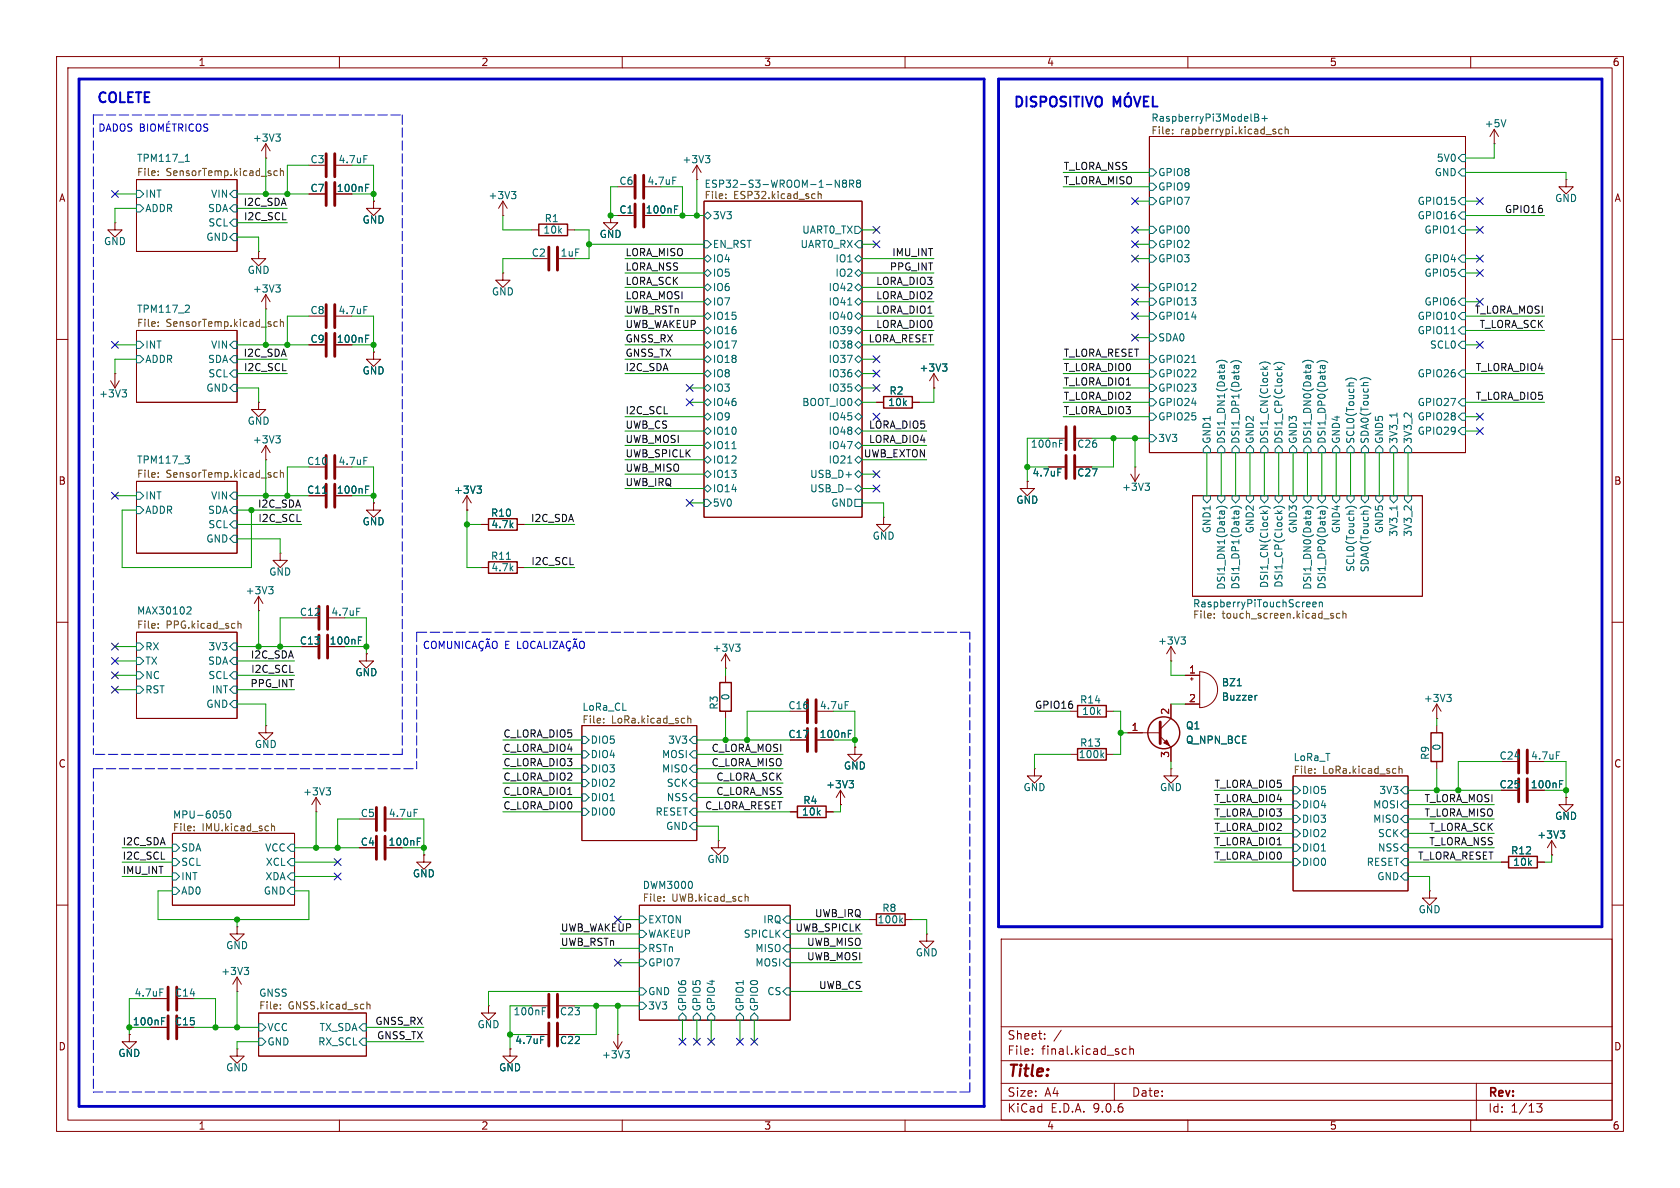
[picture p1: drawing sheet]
<svg xmlns="http://www.w3.org/2000/svg" width="297mm" height="210mm" viewBox="0 0 297 210" stroke-linecap="round" stroke-linejoin="round" font-family="sans-serif">
<defs><g id="words">
<text font-size="2.8" fill="#840000" x="178" y="190.9">Title:</text>
<g font-size="2.4" fill="#0000c2">
<text x="17" y="18.7">COLETE</text>
<text x="179.1" y="19.4">DISPOSITIVO</text>
</g>
<g font-size="2.1" fill="#840000">
<text x="178" y="184">Sheet:</text>
<text x="178" y="186.7">File:</text>
<text x="184.1" y="186.7">final.kicad_sch</text>
<text x="178" y="196.9">KiCad</text>
<text x="178" y="194.1">Size:</text>
<text x="184.7" y="194.1">A4</text>
<text x="185.7" y="196.9">E.D.A.</text>
<text x="193.3" y="196.9">9.0.6</text>
<text x="200" y="194.1">Date:</text>
<text x="263" y="194.3">Rev:</text>
<text x="263" y="196.9">Id:</text>
<text x="267.1" y="196.9">1/13</text>
</g>
<g font-size="1.8" fill="#840000">
<text x="35" y="11.9">1</text>
<text x="85" y="11.9">2</text>
<text x="135" y="11.9">3</text>
<text x="185" y="11.9">4</text>
<text x="235" y="11.9">5</text>
<text x="285" y="11.9">6</text>
<text x="10.3" y="35.9">A</text>
<text x="54.8" y="34.1">C7</text>
<text x="59.4" y="34.1">100nF</text>
<text x="285.3" y="35.9">A</text>
<text x="114.1" y="37.9">100nF</text>
<text x="54.8" y="60.8">C9</text>
<text x="59.4" y="60.8">100nF</text>
<text x="10.3" y="85.9">B</text>
<text x="54.2" y="87.5">C11</text>
<text x="59.4" y="87.5">100nF</text>
<text x="190.3" y="84.4">C27</text>
<text x="285.3" y="85.9">B</text>
<text x="52.9" y="114.1">C13</text>
<text x="58.2" y="114.1">100nF</text>
<text x="139.3" y="130.7">C17</text>
<text x="144.8" y="130.7">100nF</text>
<text x="10.3" y="135.9">C</text>
<text x="285.3" y="135.9">C</text>
<text x="265" y="139.5">C25</text>
<text x="270.5" y="139.5">100nF</text>
<text x="63.7" y="149.7">C4</text>
<text x="68.6" y="149.7">100nF</text>
<text x="10.3" y="185.9">D</text>
<text x="30.8" y="181.5">C15</text>
<text x="98.9" y="184.8">C22</text>
<text x="285.3" y="185.9">D</text>
<text x="35" y="199.9">1</text>
<text x="85" y="199.9">2</text>
<text x="135" y="199.9">3</text>
<text x="185" y="199.9">4</text>
<text x="235" y="199.9">5</text>
<text x="285" y="199.9">6</text>
</g>
<g font-size="1.8" fill="#006464">
<text x="203.5" y="21.6">RaspberryPi3ModelB+</text>
<text x="262.4" y="22.7">+5V</text>
<text x="24.1" y="28.7">TPM117_1</text>
<text x="44.6" y="25.2">+3V3</text>
<text x="54.8" y="29.1">C3</text>
<text x="59.8" y="29.1">4.7uF</text>
<text x="120.5" y="29.1">+3V3</text>
<text x="253.9" y="28.8">5V0</text>
<text x="25.6" y="35.2">INT</text>
<text x="37.2" y="35.2">VIN</text>
<text x="86.3" y="35.4">+3V3</text>
<text x="109.4" y="32.9">C6</text>
<text x="114.4" y="32.9">4.7uF</text>
<text x="124.5" y="33.3">ESP32-S3-WROOM-1-N8R8</text>
<text x="204.7" y="31.3">GPIO8</text>
<text x="204.7" y="33.9">GPIO9</text>
<text x="253.5" y="31.3">GND</text>
<text x="274.8" y="35.9">GND</text>
<text x="25.6" y="37.7">ADDR</text>
<text x="36.7" y="37.7">SDA</text>
<text x="36.7" y="40.2">SCL</text>
<text x="64" y="39.7">GND</text>
<text x="96" y="41.5">10k</text>
<text x="96.2" y="39.5">R1</text>
<text x="109.4" y="37.9">C1</text>
<text x="125.9" y="39">3V3</text>
<text x="141.7" y="41.5">UART0_TX</text>
<text x="204.7" y="36.4">GPIO7</text>
<text x="204.7" y="41.5">GPIO0</text>
<text x="250.5" y="36.4">GPIO15</text>
<text x="250.5" y="39">GPIO16</text>
<text x="251.7" y="41.5">GPIO1</text>
<text x="18.3" y="43.5">GND</text>
<text x="36.4" y="42.8">GND</text>
<text x="93.9" y="45.6">C2</text>
<text x="99" y="45.6">1uF</text>
<text x="105.9" y="42.3">GND</text>
<text x="125.9" y="44">EN_RST</text>
<text x="125.9" y="46.6">IO4</text>
<text x="141.4" y="44">UART0_RX</text>
<text x="147.6" y="46.6">IO1</text>
<text x="204.7" y="44">GPIO2</text>
<text x="204.7" y="46.6">GPIO3</text>
<text x="251.7" y="46.6">GPIO4</text>
<text x="43.7" y="48.6">GND</text>
<text x="44.6" y="51.9">+3V3</text>
<text x="86.9" y="52.4">GND</text>
<text x="125.9" y="49.1">IO5</text>
<text x="125.9" y="51.7">IO6</text>
<text x="146.4" y="51.7">IO42</text>
<text x="147.6" y="49.1">IO2</text>
<text x="204.7" y="51.7">GPIO12</text>
<text x="251.7" y="49.1">GPIO5</text>
<text x="24.1" y="55.4">TPM117_2</text>
<text x="54.8" y="55.7">C8</text>
<text x="59.8" y="55.7">4.7uF</text>
<text x="125.9" y="59.3">IO16</text>
<text x="125.9" y="54.2">IO7</text>
<text x="125.9" y="56.7">IO15</text>
<text x="146.4" y="54.2">IO41</text>
<text x="146.4" y="59.3">IO39</text>
<text x="146.4" y="56.7">IO40</text>
<text x="204.7" y="56.7">GPIO14</text>
<text x="204.7" y="54.2">GPIO13</text>
<text x="250.5" y="56.7">GPIO10</text>
<text x="250.5" y="59.3">GPIO11</text>
<text x="251.7" y="54.2">GPIO6</text>
<text x="25.6" y="61.8">INT</text>
<text x="25.6" y="64.4">ADDR</text>
<text x="36.7" y="64.4">SDA</text>
<text x="37.2" y="61.8">VIN</text>
<text x="125.9" y="64.4">IO18</text>
<text x="125.9" y="61.8">IO17</text>
<text x="146.4" y="64.4">IO37</text>
<text x="146.4" y="61.8">IO38</text>
<text x="162.5" y="65.9">+3V3</text>
<text x="204.7" y="64.4">GPIO21</text>
<text x="204.7" y="60.6">SDA0</text>
<text x="252.7" y="61.8">SCL0</text>
<text x="17.4" y="70.5">+3V3</text>
<text x="36.4" y="69.4">GND</text>
<text x="36.7" y="66.9">SCL</text>
<text x="64" y="66.4">GND</text>
<text x="125.9" y="69.4">IO3</text>
<text x="125.9" y="66.9">IO8</text>
<text x="125.9" y="72">IO46</text>
<text x="141.7" y="72">BOOT_IO0</text>
<text x="146.4" y="69.4">IO35</text>
<text x="146.4" y="66.9">IO36</text>
<text x="156.9" y="72">10k</text>
<text x="157.2" y="70">R2</text>
<text x="204.7" y="66.9">GPIO22</text>
<text x="204.7" y="69.4">GPIO23</text>
<text x="204.7" y="72">GPIO24</text>
<text x="250.5" y="66.9">GPIO26</text>
<text x="250.5" y="72">GPIO27</text>
<text x="43.7" y="75.3">GND</text>
<text x="125.9" y="74.5">IO9</text>
<text x="125.9" y="77.1">IO10</text>
<text x="146.4" y="74.5">IO45</text>
<text x="146.4" y="77.1">IO48</text>
<text x="204.7" y="74.5">GPIO25</text>
<text x="250.5" y="77.1">GPIO29</text>
<text x="250.5" y="74.5">GPIO28</text>
<text x="24.1" y="82">TPM117_3</text>
<text x="44.6" y="78.6">+3V3</text>
<text x="54.2" y="82.4">C10</text>
<text x="59.8" y="82.4">4.7uF</text>
<text x="125.9" y="82.1">IO12</text>
<text x="125.9" y="79.6">IO11</text>
<text x="146.4" y="82.1">IO21</text>
<text x="146.4" y="79.6">IO47</text>
<text x="182.1" y="79.3">100nF</text>
<text x="190.3" y="79.3">C26</text>
<text x="204.7" y="78.3">3V3</text>
<text x="214.2" y="78.5" transform="rotate(-90 214.2 78.5)">GND1</text>
<text x="216.8" y="78.5" transform="rotate(-90 216.8 78.5)">DSI1_DN1(Data)</text>
<text x="219.3" y="78.5" transform="rotate(-90 219.3 78.5)">DSI1_DP1(Data)</text>
<text x="221.8" y="78.5" transform="rotate(-90 221.8 78.5)">GND2</text>
<text x="224.4" y="78.5" transform="rotate(-90 224.4 78.5)">DSI1_CN(Clock)</text>
<text x="226.9" y="78.5" transform="rotate(-90 226.9 78.5)">DSI1_CP(Clock)</text>
<text x="229.5" y="78.5" transform="rotate(-90 229.5 78.5)">GND3</text>
<text x="232" y="78.5" transform="rotate(-90 232 78.5)">DSI1_DN0(Data)</text>
<text x="234.5" y="78.5" transform="rotate(-90 234.5 78.5)">DSI1_DP0(Data)</text>
<text x="237.1" y="78.5" transform="rotate(-90 237.1 78.5)">GND4</text>
<text x="239.6" y="78.5" transform="rotate(-90 239.6 78.5)">SCL0(Touch)</text>
<text x="242.2" y="78.5" transform="rotate(-90 242.2 78.5)">SDA0(Touch)</text>
<text x="244.7" y="78.5" transform="rotate(-90 244.7 78.5)">GND5</text>
<text x="247.2" y="78.5" transform="rotate(-90 247.2 78.5)">3V3_1</text>
<text x="249.8" y="78.5" transform="rotate(-90 249.8 78.5)">3V3_2</text>
<text x="25.6" y="88.5">INT</text>
<text x="37.2" y="88.5">VIN</text>
<text x="80.2" y="87.5">+3V3</text>
<text x="125.9" y="84.7">IO13</text>
<text x="125.9" y="87.2">IO14</text>
<text x="125.9" y="89.8">5V0</text>
<text x="143.1" y="87.2">USB_D-</text>
<text x="143.1" y="84.7">USB_D+</text>
<text x="146.9" y="89.8">GND</text>
<text x="179.6" y="89.3">GND</text>
<text x="182.4" y="84.4">4.7uF</text>
<text x="198.3" y="87">+3V3</text>
<text x="25.6" y="91">ADDR</text>
<text x="36.7" y="91">SDA</text>
<text x="36.7" y="93.6">SCL</text>
<text x="64" y="93.1">GND</text>
<text x="86.7" y="91.5">R10</text>
<text x="86.8" y="93.6">4.7k</text>
<text x="154.2" y="95.6">GND</text>
<text x="214.2" y="94.4" transform="rotate(-90 214.2 94.4)">GND1</text>
<text x="221.8" y="94.4" transform="rotate(-90 221.8 94.4)">GND2</text>
<text x="229.5" y="94.4" transform="rotate(-90 229.5 94.4)">GND3</text>
<text x="237.1" y="94.4" transform="rotate(-90 237.1 94.4)">GND4</text>
<text x="244.7" y="94.4" transform="rotate(-90 244.7 94.4)">GND5</text>
<text x="247.2" y="95" transform="rotate(-90 247.2 95)">3V3_1</text>
<text x="249.8" y="95" transform="rotate(-90 249.8 95)">3V3_2</text>
<text x="36.4" y="96.1">GND</text>
<text x="47.5" y="102">GND</text>
<text x="86.7" y="99.2">R11</text>
<text x="86.8" y="101.2">4.7k</text>
<text x="239.6" y="101.2" transform="rotate(-90 239.6 101.2)">SCL0(Touch)</text>
<text x="242.2" y="101.3" transform="rotate(-90 242.2 101.3)">SDA0(Touch)</text>
<text x="43.3" y="105.3">+3V3</text>
<text x="210.8" y="107.4">RaspberryPiTouchScreen</text>
<text x="216.8" y="104.4" transform="rotate(-90 216.8 104.4)">DSI1_DN1(Data)</text>
<text x="219.3" y="104.3" transform="rotate(-90 219.3 104.3)">DSI1_DP1(Data)</text>
<text x="224.4" y="104" transform="rotate(-90 224.4 104)">DSI1_CN(Clock)</text>
<text x="226.9" y="104" transform="rotate(-90 226.9 104)">DSI1_CP(Clock)</text>
<text x="232" y="104.4" transform="rotate(-90 232 104.4)">DSI1_DN0(Data)</text>
<text x="234.5" y="104.3" transform="rotate(-90 234.5 104.3)">DSI1_DP0(Data)</text>
<text x="24.1" y="108.7">MAX30102</text>
<text x="52.9" y="109.1">C12</text>
<text x="58.5" y="109.1">4.7uF</text>
<text x="25.6" y="115.2">RX</text>
<text x="25.6" y="117.7">TX</text>
<text x="36.7" y="117.7">SDA</text>
<text x="36.7" y="115.2">3V3</text>
<text x="62.7" y="119.7">GND</text>
<text x="125.9" y="115.4">+3V3</text>
<text x="204.6" y="114.1">+3V3</text>
<text x="25.6" y="120.2">NC</text>
<text x="25.6" y="122.8">RST</text>
<text x="36.4" y="125.3">GND</text>
<text x="36.7" y="120.2">SCL</text>
<text x="37.3" y="122.8">INT</text>
<text x="102.9" y="125.7">LoRa_CL</text>
<text x="127.1" y="125.5" transform="rotate(-90 127.1 125.5)">R3</text>
<text x="129.1" y="123.9" transform="rotate(-90 129.1 123.9)">0</text>
<text x="139.3" y="125.6">C16</text>
<text x="144.8" y="125.6">4.7uF</text>
<text x="190.8" y="124.6">R14</text>
<text x="215.9" y="121.5">BZ1</text>
<text x="215.9" y="124.1">Buzzer</text>
<text x="251.6" y="124.3">+3V3</text>
<text x="104.3" y="131.7">DIO5</text>
<text x="118" y="131.7">3V3</text>
<text x="191.2" y="126.6">10k</text>
<text x="209.6" y="131.7">Q_NPN_BCE</text>
<text x="209.6" y="129.1">Q1</text>
<text x="45" y="132.4">GND</text>
<text x="104.3" y="136.8">DIO3</text>
<text x="104.3" y="134.2">DIO4</text>
<text x="116.9" y="134.2">MOSI</text>
<text x="116.9" y="136.8">MISO</text>
<text x="149.1" y="136.2">GND</text>
<text x="190.6" y="134.2">100k</text>
<text x="190.8" y="132.2">R13</text>
<text x="228.6" y="134.6">LoRa_T</text>
<text x="252.8" y="134.4" transform="rotate(-90 252.8 134.4)">R9</text>
<text x="254.9" y="132.8" transform="rotate(-90 254.9 132.8)">0</text>
<text x="265" y="134.5">C24</text>
<text x="270.6" y="134.5">4.7uF</text>
<text x="53.5" y="140.8">+3V3</text>
<text x="104.3" y="139.3">DIO2</text>
<text x="104.3" y="141.8">DIO1</text>
<text x="117.8" y="139.3">SCK</text>
<text x="117.8" y="141.8">NSS</text>
<text x="141.9" y="142.3">R4</text>
<text x="145.9" y="139.5">+3V3</text>
<text x="180.8" y="140.1">GND</text>
<text x="205" y="140.1">GND</text>
<text x="230.1" y="140.6">DIO5</text>
<text x="230.1" y="143.1">DIO4</text>
<text x="242.7" y="143.1">MOSI</text>
<text x="243.7" y="140.6">3V3</text>
<text x="30.5" y="144.8">MPU-6050</text>
<text x="63.7" y="144.6">C5</text>
<text x="68.6" y="144.6">4.7uF</text>
<text x="104.3" y="144.4">DIO0</text>
<text x="115.8" y="144.4">RESET</text>
<text x="117.7" y="146.9">GND</text>
<text x="141.7" y="144.4">10k</text>
<text x="230.1" y="148.2">DIO2</text>
<text x="230.1" y="145.6">DIO3</text>
<text x="242.7" y="145.6">MISO</text>
<text x="243.5" y="148.2">SCK</text>
<text x="271.7" y="148.4">+3V3</text>
<text x="274.8" y="145.1">GND</text>
<text x="31.9" y="153.3">SCL</text>
<text x="31.9" y="150.7">SDA</text>
<text x="31.9" y="155.8">INT</text>
<text x="46.8" y="150.7">VCC</text>
<text x="46.8" y="155.8">XDA</text>
<text x="46.9" y="153.3">XCL</text>
<text x="72.9" y="155.3">GND</text>
<text x="125" y="152.8">GND</text>
<text x="230.1" y="153.3">DIO0</text>
<text x="230.1" y="150.7">DIO1</text>
<text x="241.5" y="153.3">RESET</text>
<text x="243.4" y="155.8">GND</text>
<text x="243.5" y="150.7">NSS</text>
<text x="267" y="151.2">R12</text>
<text x="267.4" y="153.3">10k</text>
<text x="31.9" y="158.3">AD0</text>
<text x="46.5" y="158.3">GND</text>
<text x="113.5" y="157.2">DWM3000</text>
<text x="155.9" y="161.4">R8</text>
<text x="250.7" y="161.6">GND</text>
<text x="39.9" y="168">GND</text>
<text x="114.5" y="166">WAKEUP</text>
<text x="114.5" y="163.4">EXTON</text>
<text x="131.4" y="166">SPICLK</text>
<text x="134.8" y="163.4">IRQ</text>
<text x="155.1" y="163.4">100k</text>
<text x="39" y="172.6">+3V3</text>
<text x="114.5" y="168.5">RSTn</text>
<text x="114.5" y="171">GPIO7</text>
<text x="133.4" y="171">MOSI</text>
<text x="133.4" y="168.5">MISO</text>
<text x="161.8" y="169.3">GND</text>
<text x="23.7" y="176.4">4.7uF</text>
<text x="30.8" y="176.4">C14</text>
<text x="45.7" y="176.3">GNSS</text>
<text x="90.7" y="179.7">100nF</text>
<text x="98.9" y="179.7">C23</text>
<text x="114.5" y="178.7">3V3</text>
<text x="114.5" y="176.1">GND</text>
<text x="121.5" y="178.9" transform="rotate(-90 121.5 178.9)">GPIO6</text>
<text x="124.1" y="178.9" transform="rotate(-90 124.1 178.9)">GPIO5</text>
<text x="126.6" y="178.9" transform="rotate(-90 126.6 178.9)">GPIO4</text>
<text x="131.7" y="178.9" transform="rotate(-90 131.7 178.9)">GPIO1</text>
<text x="134.2" y="178.9" transform="rotate(-90 134.2 178.9)">GPIO0</text>
<text x="135.6" y="176.1">CS</text>
<text x="23.4" y="181.5">100nF</text>
<text x="47.2" y="185">GND</text>
<text x="47.2" y="182.5">VCC</text>
<text x="56.2" y="185">RX_SCL</text>
<text x="56.4" y="182.5">TX_SDA</text>
<text x="84.3" y="182">GND</text>
<text x="91" y="184.8">4.7uF</text>
<text x="20.8" y="187">GND</text>
<text x="39.9" y="189.6">GND</text>
<text x="88.1" y="189.6">GND</text>
<text x="106.3" y="187.3">+3V3</text>
</g>
<g font-size="1.8" fill="#725600">
<text x="203.5" y="24.1">File:</text>
<text x="208.7" y="24.1">rapberrypi.kicad_sch</text>
<text x="24.1" y="31.4">File:</text>
<text x="29.4" y="31.4">SensorTemp.kicad_sch</text>
<text x="124.5" y="35.5">File:</text>
<text x="129.7" y="35.5">ESP32.kicad_sch</text>
<text x="24.1" y="58.1">File:</text>
<text x="29.4" y="58.1">SensorTemp.kicad_sch</text>
<text x="24.1" y="84.8">File:</text>
<text x="29.4" y="84.8">SensorTemp.kicad_sch</text>
<text x="24.1" y="111.5">File:</text>
<text x="29.4" y="111.5">PPG.kicad_sch</text>
<text x="210.8" y="109.7">File:</text>
<text x="216" y="109.7">touch_screen.kicad_sch</text>
<text x="102.9" y="128.2">File:</text>
<text x="108.1" y="128.2">LoRa.kicad_sch</text>
<text x="228.6" y="137.1">File:</text>
<text x="233.8" y="137.1">LoRa.kicad_sch</text>
<text x="30.5" y="147.3">File:</text>
<text x="35.7" y="147.3">IMU.kicad_sch</text>
<text x="113.5" y="159.7">File:</text>
<text x="118.8" y="159.7">UWB.kicad_sch</text>
<text x="45.7" y="178.8">File:</text>
<text x="50.9" y="178.8">GNSS.kicad_sch</text>
</g>
<g font-size="1.8" fill="#0f0f0f">
<text x="188" y="32.7">T_LORA_MISO</text>
<text x="188" y="30.1">T_LORA_NSS</text>
<text x="43" y="36.5">I2C_SDA</text>
<text x="43" y="39">I2C_SCL</text>
<text x="265.9" y="37.8">GPIO16</text>
<text x="110.5" y="45.4">LORA_MISO</text>
<text x="110.5" y="47.9">LORA_NSS</text>
<text x="157.2" y="47.9">PPG_INT</text>
<text x="157.6" y="45.4">IMU_INT</text>
<text x="110.5" y="53">LORA_MOSI</text>
<text x="110.5" y="50.5">LORA_SCK</text>
<text x="154.8" y="50.5">LORA_DIO3</text>
<text x="154.8" y="53">LORA_DIO2</text>
<text x="110.5" y="58.1">UWB_WAKEUP</text>
<text x="110.5" y="55.5">UWB_RSTn</text>
<text x="154.8" y="55.5">LORA_DIO1</text>
<text x="154.8" y="58.1">LORA_DIO0</text>
<text x="260.6" y="55.5">T_LORA_MOSI</text>
<text x="261.5" y="58.1">T_LORA_SCK</text>
<text x="43" y="63.2">I2C_SDA</text>
<text x="43" y="65.7">I2C_SCL</text>
<text x="110.5" y="63.2">GNSS_TX</text>
<text x="110.5" y="60.6">GNSS_RX</text>
<text x="110.5" y="65.7">I2C_SDA</text>
<text x="153.5" y="60.6">LORA_RESET</text>
<text x="188" y="63.2">T_LORA_RESET</text>
<text x="188" y="65.7">T_LORA_DIO0</text>
<text x="260.8" y="65.7">T_LORA_DIO4</text>
<text x="188" y="68.2">T_LORA_DIO1</text>
<text x="188" y="70.8">T_LORA_DIO2</text>
<text x="260.8" y="70.8">T_LORA_DIO5</text>
<text x="110.5" y="73.3">I2C_SCL</text>
<text x="110.5" y="75.9">UWB_CS</text>
<text x="153.5" y="75.9">LORA_DIO5</text>
<text x="188" y="73.3">T_LORA_DIO3</text>
<text x="110.5" y="80.9">UWB_SPICLK</text>
<text x="110.5" y="78.4">UWB_MOSI</text>
<text x="110.5" y="83.5">UWB_MISO</text>
<text x="152.6" y="80.9">UWB_EXTON</text>
<text x="153.5" y="78.4">LORA_DIO4</text>
<text x="45.5" y="89.8">I2C_SDA</text>
<text x="110.5" y="86">UWB_IRQ</text>
<text x="45.6" y="92.4">I2C_SCL</text>
<text x="93.8" y="92.4">I2C_SDA</text>
<text x="93.8" y="100">I2C_SCL</text>
<text x="44.2" y="116.5">I2C_SDA</text>
<text x="44.3" y="119">I2C_SCL</text>
<text x="44.2" y="121.6">PPG_INT</text>
<text x="182.9" y="125.4">GPIO16</text>
<text x="88.9" y="130.5">C_LORA_DIO5</text>
<text x="88.9" y="133">C_LORA_DIO4</text>
<text x="88.9" y="135.5">C_LORA_DIO3</text>
<text x="125.7" y="133">C_LORA_MOSI</text>
<text x="125.7" y="135.5">C_LORA_MISO</text>
<text x="88.9" y="140.6">C_LORA_DIO1</text>
<text x="88.9" y="138.1">C_LORA_DIO2</text>
<text x="88.9" y="143.2">C_LORA_DIO0</text>
<text x="124.6" y="143.2">C_LORA_RESET</text>
<text x="126.6" y="140.6">C_LORA_NSS</text>
<text x="126.6" y="138.1">C_LORA_SCK</text>
<text x="214.6" y="141.9">T_LORA_DIO4</text>
<text x="214.6" y="139.4">T_LORA_DIO5</text>
<text x="251.7" y="141.9">T_LORA_MOSI</text>
<text x="21.6" y="149.5">I2C_SDA</text>
<text x="214.6" y="149.5">T_LORA_DIO1</text>
<text x="214.6" y="147">T_LORA_DIO2</text>
<text x="214.6" y="144.4">T_LORA_DIO3</text>
<text x="251.7" y="144.4">T_LORA_MISO</text>
<text x="252.6" y="147">T_LORA_SCK</text>
<text x="252.6" y="149.5">T_LORA_NSS</text>
<text x="21.6" y="152.1">I2C_SCL</text>
<text x="21.6" y="154.6">IMU_INT</text>
<text x="214.6" y="152.1">T_LORA_DIO0</text>
<text x="250.6" y="152.1">T_LORA_RESET</text>
<text x="99.1" y="167.3">UWB_RSTn</text>
<text x="99.1" y="164.8">UWB_WAKEUP</text>
<text x="140.5" y="164.8">UWB_SPICLK</text>
<text x="142.6" y="167.3">UWB_MISO</text>
<text x="144" y="162.2">UWB_IRQ</text>
<text x="142.6" y="169.8">UWB_MOSI</text>
<text x="144.7" y="174.9">UWB_CS</text>
<text x="66.3" y="181.3">GNSS_RX</text>
<text x="66.6" y="183.8">GNSS_TX</text>
</g>
<g font-size="1.8" fill="#a90000">
<text x="210.1" y="119.1">1</text>
<text x="210.1" y="124.2">2</text>
<text x="200" y="129.3">1</text>
<text x="206.8" y="126.4" transform="rotate(-90 206.8 126.4)">2</text>
<text x="206.8" y="134.1" transform="rotate(-90 206.8 134.1)">3</text>
</g>
</g></defs>
<g fill="none" stroke="#840000" stroke-width=".18">
<path d="M10 10h277v190h-277zM12 12h273v186h-273zM60 10v2M110 10v2M160 10v2M210 10v2M260 10v2M20.3 39.4v1.2h1.3l-1.3 1.3-1.3-1.3h1.3M20.3 39.4h.1M24.1 31.8h17.8v12.7h-17.8zM47 27.9h.1M47 25.4v2.5"/>
<path d="M47 25.4l-.8 1.3M47 25.4l.8 1.3M66 35.6v1.2h1.3l-1.3 1.3-1.2-1.3h1.2M66 35.6h.1M88.9 38.1h.1M88.9 35.6l-.8 1.2M88.9 35.6l.8 1.2M88.9 35.6v2.5M107.9 38.1v1.3h1.3l-1.3 1.2-1.2-1.2h1.2M107.9 38.1h.1M109.2 38.1h2.8M123.2 31.8h.1"/>
<path d="M123.2 29.2l-.8 1.3M123.2 29.2l.8 1.3M123.2 29.2v2.6M124.5 35.6h27.9v55.8h-27.9zM203.2 24.1h55.9v55.9h-55.9zM264.2 25.4h.1M264.2 22.9l-.8 1.2M264.2 22.9l.7 1.2M264.2 22.9v2.5M276.9 31.8v1.2h1.2l-1.2 1.3-1.3-1.3h1.3M276.9 31.8h.1M24.1 58.4h17.8v12.7h-17.8z"/>
<path d="M45.7 44.5v1.2h1.3l-1.3 1.3-1.3-1.3h1.3M45.7 44.5h.1M47 54.6h.1M47 52.1v2.5M47 52.1l-.8 1.2M47 52.1l.8 1.2M88.9 48.3v1.2h1.3l-1.3 1.3-1.3-1.3h1.3M88.9 48.3h.1M94 45.7h2.8M94 40.6h1.2M100.3 40.6h1.3M10 60h2"/>
<path d="M19.6 67.3l.7 1.3M20.3 66h.1M20.3 66v2.6M21.1 67.3l-.8 1.3M45.7 71.1v1.3h1.3l-1.3 1.3-1.3-1.3h1.3M45.7 71.1h.1M47 78.7l-.8 1.3M47 78.7l.8 1.3M47 78.7v2.6M66 62.2v1.3h1.3l-1.3 1.3-1.2-1.3h1.2M66 62.2h.1M154.9 71.1h1.3"/>
<path d="M161.3 71.1h1.3M165.1 68.6h.1M165.1 66l-.8 1.3M165.1 66l.8 1.3M165.1 66v2.6M185.4 77.5h2.8M285 60h2M24.1 85.1h17.8v12.7h-17.8zM47 81.3h.1M49.5 97.8v1.3h1.3l-1.3 1.2-1.2-1.2h1.2M49.5 97.8h.1M66 88.9v1.3h1.3l-1.3 1.2-1.2-1.2h1.2"/>
<path d="M66 88.9h.1M82.5 90.2h.1M82.5 87.6l-.7 1.3M82.5 87.6l.8 1.3M82.5 87.6v2.6M85.1 92.7h1.3M91.4 92.7h1.3M156.2 91.4v1.3h1.3l-1.3 1.3-1.3-1.3h1.3M156.2 91.4h.1M181.6 85.1v1.3h-1.3l1.3 1.2 1.3-1.2h-1.3M181.6 85.1h.1M185.4 82.6h2.8"/>
<path d="M199.9 83.8l.8 1.3M200.7 82.6h.1M200.7 82.6v2.5M201.4 83.8l-.7 1.3M210.8 87.6h40.7v17.8h-40.7zM10 110h2M24.1 111.8h17.8v15.2h-17.8zM45.7 108h.1M45.7 105.4l-.7 1.3M45.7 105.4l.8 1.3M45.7 105.4v2.6M64.8 115.6v1.2h1.2l-1.2 1.3-1.3-1.3h1.3"/>
<path d="M64.8 115.6h.1M85.1 100.3h1.3M91.4 100.3h1.3M128.3 118.1h.1M128.3 115.6v2.5M128.3 119.4v1.3M128.3 115.6l-.8 1.2M128.3 115.6l.7 1.2M207 116.8h.1M207 114.3v2.5M207 114.3l-.8 1.3M207 114.3l.8 1.3"/>
<path d="M209.5 119.4h2.6M210.7 119.8v.5M212.1 118.7a3.2 3.2 0 0 1 3.2 3.2 3.2 3.2 0 0 1-3.2 3.2zM285 110h2M47 128.3v1.2h1.3l-1.3 1.3-1.3-1.3h1.3M47 128.3h.1M102.9 128.3h20.3v20.3h-20.3zM128.3 125.7v1.3M148.6 139.7l-.8 1.3M148.6 139.7l.8 1.3M148.6 139.7v2.5M151.1 132.1v1.3h1.3l-1.3 1.2-1.2-1.2h1.2"/>
<path d="M151.1 132.1h.1M182.9 135.9v1.3h1.2l-1.2 1.2-1.3-1.2h1.3M182.9 135.9h.1M189.2 133.4h1.3M189.2 125.7h1.3M195.6 133.4h1.2M195.6 125.7h1.2M199.4 129.5h5.7M205.1 130.2l1.9 1.9v2.5M207 135.9v1.3h1.3l-1.3 1.2-1.3-1.2h1.3M207 135.9h.1M207 124.5v2.5l-1.9 1.9"/>
<path d="M209.5 124.5h2.6M210.4 120h.5M228.6 137.2h20.3v20.3h-20.3zM254 127h.1M254 124.5v2.5M254 128.3v1.2M254 134.6v1.3M254 124.5l-.8 1.2M254 124.5l.8 1.2M30.5 147.3h21.6v12.7h-21.6zM55.9 143.5h.1M55.9 141l-.8 1.2"/>
<path d="M55.9 141l.7 1.2M55.9 141v2.5M74.9 151.1v1.3h1.3l-1.3 1.3-1.2-1.3h1.2M74.9 151.1h.1M127 148.6v1.3h1.3l-1.3 1.2-1.3-1.2h1.3M127 148.6h.1M139.7 143.5h1.3M146 143.5h1.3M148.6 142.2h.1M252.7 157.5v1.3h1.3l-1.3 1.2-1.2-1.2h1.2M252.7 157.5h.1M265.4 152.4h1.3"/>
<path d="M271.8 152.4h1.2M274.3 151.1h.1M274.3 148.6l-.7 1.3M274.3 148.6l.8 1.3M274.3 148.6v2.5M276.9 141v1.2h1.2l-1.2 1.3-1.3-1.3h1.3M276.9 141h.1M10 160h2M26.7 176.5h2.8M41.9 175.3h.1M41.9 163.8v1.3h1.3l-1.3 1.3-1.3-1.3h1.3M41.9 163.8h.1"/>
<path d="M41.9 172.7l.8 1.3M41.9 172.7l-.8 1.3M41.9 172.7v2.6M45.7 179.1h19.1v7.6h-19.1zM86.4 177.8v1.3h-1.3l1.3 1.2 1.2-1.2h-1.2M86.4 177.8h.1M94 177.8h2.8M113 160h26.7v20.3h-26.7zM153.7 162.6h1.2M160 162.6h1.3M163.8 165.1v1.3h1.3l-1.3 1.2-1.2-1.2h1.2M163.8 165.1h.1"/>
<path d="M177 166h108v32h-108zM285 160h2M22.9 182.9v1.3h-1.3l1.3 1.2 1.2-1.2h-1.2M22.9 182.9h.1M26.7 181.6h2.8M41.9 185.4v1.3h-1.3l1.3 1.3 1.3-1.3h-1.3M41.9 185.4h.1M60 198v2M90.2 185.4v1.3h-1.3l1.3 1.3 1.2-1.3h-1.2M90.2 185.4h.1M94 182.9h2.8M108.5 184.2l.7 1.2"/>
<path d="M109.2 182.9h.1M109.2 182.9v2.5M110 184.2l-.8 1.2M110 198v2M160 198v2M177 194.5h108M177 191.5h108M177 187.5h108M177 181.5h108M182.5 186.3v.1M182.5 185.5v.1M184.7 183.6v.1"/>
<path d="M184.7 182.8v.1M187.6 182.1l-1.3 2M197 191.5v3M199.1 185.5l-.4-.1-.3 .3v.4l.1 .2h.6M199.7 185.5l.3-.1 .3 .1 .1 .9M199.7 184.9v1.5M210 198v2M260 198v2M261 191.5v6.5M271.7 195.1h.9l-.5 .6 .4 .1v.7l-.2 .1-.6-.1"/>
</g>
<g fill="none" stroke="#006464" stroke-width=".18">
<path d="M24.1 33.7h.7l.6 .6-.6 .6h-.7zM24.1 36.2h.7l.6 .6-.6 .7h-.7zM32.8 28.5h.7M33 27.5l.1-.2v1.2M41.3 36.2h.6v1.3h-.6l-.7-.7zM41.3 38.7h.6v1.3h-.6l-.7-.6zM41.3 33.7h.6v1.2h-.6l-.7-.6zM48.8 23.7h.7l-.4 .5M49.3 24.2l.2 .2v.3l-.2 .3M64.3 27.5h.6M64.6 33.2h.5M64.6 32.6h.6"/>
<path d="M90.4 33.9h.8l-.4 .4M91 34.3l.2 .3v.3l-.2 .2M118.9 31.3h.6M119.2 37h.5M119.2 36.4h.6M124.5 38.1l.6-.6 .6 .6-.6 .6zM124.7 27.5h.8l-.4 .5M125.2 28l.3 .2v.3l-.3 .3M147.7 31.8l.7 1.3v-1.3M149.2 32.4l-.3-.3 .3-.3h.2l.3 .3-.3 .3M149.2 32.4l-.3 .2 .1 .4 .2 .1h.3l.2-.2v-.3l-.3-.2M149.2 32.4h.2"/>
<path d="M150.2 32.5l.6-.1 .1-.1v-.3l-.7-.2v1.3M150.5 32.5l.4 .6M151.7 32.4l-.3 .2 .1 .4 .2 .1h.3l.1-.2v-.3l-.2-.2M151.7 32.4l-.3-.3 .3-.3h.2l.2 .3-.2 .3M151.7 32.4h.2M203.2 29.8h.6l.7 .7-.7 .6h-.6zM203.2 32.4h.6l.7 .6-.7 .7h-.6zM203.2 34.9h.6l.7 .7-.7 .6h-.6zM221.8 20.2h.4l.3 .2-.3 .4 .3 .1v.3l-.2 .2h-.5zM221.8 20.8h.4M223.1 20.9h1M223.6 20.5v.9"/>
<path d="M257.8 30.5l.6-.7h.7v1.3h-.7zM257.8 35.6l.6-.7h.7v1.3h-.7zM258.4 27.3h.7v1.3h-.7l-.6-.7zM258.4 37.5h.7v1.2h-.7l-.6-.6zM266.2 21.2l-.4 1.2M33.2 53.9l.3 .3-.1 .3-.7 .7h.8M41.3 41.3h.6v1.2h-.6l-.7-.6zM48.8 50.4h.7l-.4 .4M49.3 50.8l.2 .3v.3l-.2 .2M64.3 54.2h.6M64.6 59.9h.5M64.6 59.3h.6"/>
<path d="M124.5 48.3l.6-.7 .6 .7-.6 .6zM124.5 42.5h.6l.6 .7-.6 .6h-.6zM124.5 45.7l.6-.6 .6 .6-.6 .7zM124.5 50.8l.6-.6 .6 .6-.6 .6zM124.5 58.4l.6-.6 .6 .6-.6 .7zM124.5 53.3l.6-.6 .6 .6-.6 .7zM124.5 55.9l.6-.7 .6 .7-.6 .6zM149.9 53.9h.7M151.1 40h.7l.6 .6-.6 .7h-.7zM151.1 48.3l.7-.7 .6 .7-.6 .6zM151.1 45.7l.7-.6 .6 .6-.6 .7zM151.1 53.3l.7-.6 .6 .6-.6 .7z"/>
<path d="M151.1 58.4l.7-.6 .6 .6-.6 .7zM151.1 55.9l.7-.7 .6 .7-.6 .6zM151.1 50.8l.7-.6 .6 .6-.6 .6zM151.8 42.5h.6v1.3h-.6l-.7-.6zM203.2 40h.6l.7 .6-.7 .7h-.6zM203.2 42.5h.6l.7 .7-.7 .6h-.6zM203.2 45.1h.6l.7 .6-.7 .7h-.6zM203.2 50.2h.6l.7 .6-.7 .6h-.6zM203.2 55.2h.6l.7 .7-.7 .6h-.6zM203.2 52.7h.6l.7 .6-.7 .7h-.6zM203.2 59.1h.6l.7 .6-.7 .6h-.6zM256.6 59h.7"/>
<path d="M257.8 40.6l.6-.6h.7v1.3h-.7zM257.8 45.7l.6-.6h.7v1.3h-.7zM257.8 55.9l.6-.7h.7v1.3h-.7zM257.8 48.3l.6-.7h.7v1.3h-.7zM257.8 53.3l.6-.6h.7v1.3h-.7zM257.8 58.4l.6-.6h.7v1.3h-.7zM21.6 68.9h.8l-.5 .5M22.1 69.4l.3 .2v.3l-.3 .3M24.1 60.3h.7l.6 .7-.6 .6h-.7zM24.1 62.9h.7l.6 .6-.6 .6h-.7zM41.3 62.9h.6v1.2h-.6l-.7-.6zM41.3 65.4h.6v1.3h-.6l-.7-.7z"/>
<path d="M41.3 67.9h.6v1.3h-.6l-.7-.6zM41.3 60.3h.6v1.3h-.6l-.7-.6zM48.8 77h.7l-.4 .5M49.3 77.5l.2 .3v.3l-.2 .2M124.5 68.6l.6-.7 .6 .7-.6 .6zM124.5 66l.6-.6 .6 .6-.6 .7zM124.5 73.7l.6-.7 .6 .7-.6 .6zM124.5 76.2l.6-.6 .6 .6-.6 .6zM124.5 71.1l.6-.6 .6 .6-.6 .7zM124.5 78.7l.6-.6 .6 .6-.6 .7zM124.5 61l.6-.7 .6 .7-.6 .6zM125.1 62.9l.6 .6-.6 .6-.6-.6z"/>
<path d="M129.4 79.3h.7M151.1 71.1l.7-.6 .6 .6-.6 .7zM151.1 68.6l.7-.7 .6 .7-.6 .6zM151.1 66l.7-.6 .6 .6-.6 .7zM151.1 61l.7-.7 .6 .7-.6 .6zM151.1 73.7l.7-.7 .6 .7-.6 .6zM151.1 78.7l.7-.6 .6 .6-.6 .7zM151.1 76.2l.7-.6 .6 .6-.6 .6zM151.8 62.9l.6 .6-.6 .6-.7-.6zM166.6 64.3h.8l-.4 .5M167.2 64.8l.2 .3v.3l-.2 .2M187.3 78.4h.4"/>
<path d="M187.3 77.8h.6M203.2 76.8h.6l.7 .7-.7 .6h-.6zM203.2 65.4h.6l.7 .6-.7 .7h-.6zM203.2 62.9h.6l.7 .6-.7 .6h-.6zM203.2 67.9h.6l.7 .7-.7 .6h-.6zM203.2 70.5h.6l.7 .6-.7 .7h-.6zM203.2 73h.6l.7 .7-.7 .6h-.6zM210.7 64.1h.7M212.7 79.4l.7-.7 .6 .7v.6h-1.3zM215 64.1a1.46 1.46 0 0 1 2 0M215.9 78.7l.6 .7v.6h-1.2v-.6zM215.9 64.5l.1 .5"/>
<path d="M216.4 64.5l.1 .5M216.5 64.5h-.7l-.2 .2M217.6 64.1a1.46 1.46 0 0 1 1.9 0M218.4 78.7l.7 .7v.6h-1.3v-.6zM218.5 64.6v.4M219 64.6v.4M219 64.6h-.6l-.2 .2M221 78.7l.6 .7v.6h-1.3v-.6zM222.6 64.4a1.46 1.46 0 0 1 2 0M223.3 64.8l.4 .5M223.5 78.7l.7 .7v.6h-1.3v-.6zM224.1 64.8l-.5 .3"/>
<path d="M225.2 64.4a1.46 1.46 0 0 1 1.9 0M225.8 64.8l.5 .5M226.1 78.7l.6 .7v.6h-1.3v-.6zM226.6 64.8l-.4 .4M228.6 78.7l.6 .7v.6h-1.2v-.6zM230.3 64.1a1.46 1.46 0 0 1 1.9 0M231.1 78.7l.7 .7v.6h-1.3v-.6zM231.2 64.5v.5M231.7 64.5v.5M231.7 64.5h-.6l-.2 .2M232.8 64.1a1.46 1.46 0 0 1 1.9 0M233 79.4l.7-.7 .6 .7v.6h-1.3z"/>
<path d="M233.7 64.6l.1 .4M234.2 64.6l.1 .4M234.3 64.6h-.7l-.2 .2M236.2 78.7l.7 .7v.6h-1.3v-.6zM237.9 67.2a1.46 1.46 0 0 1 1.9 0M238.8 78.7l.6 .7v.6h-1.3v-.6zM240.4 67.1a1.46 1.46 0 0 1 2 0M241.3 78.7l.6 .7v.6h-1.2v-.6zM243.8 78.7l.7 .7v.6h-1.3v-.6zM246.4 78.7l.6 .7v.6h-1.3v-.6zM247 73v.7M248.9 78.7l.7 .7v.6h-1.3v-.6z"/>
<path d="M257.8 66l.6-.6h.7v1.3h-.7zM257.8 71.1l.6-.6h.7v1.3h-.7zM257.8 76.2l.6-.6h.7v1.2h-.7zM258.4 60.3h.7v1.3h-.7l-.6-.6zM258.4 73h.7v1.3h-.7l-.6-.6zM24.1 87h.7l.6 .6-.6 .7h-.7zM24.1 89.5h.7l.6 .7-.6 .6h-.7zM32.7 80.6h.8l-.4 .5M33.2 81.1l.3 .2v.3l-.3 .3M40.6 95.3l.7-.7h.6v1.3h-.6zM41.3 89.5h.6v1.3h-.6l-.7-.6zM41.3 92.1h.6v1.2h-.6l-.7-.6z"/>
<path d="M41.3 87h.6v1.3h-.6l-.7-.7zM57 87.2h.7M64.3 80.8h.6M64.6 85.9h.6M64.6 86.5h.5M84.3 85.9h.8l-.4 .5M84.9 86.4l.2 .2v.4l-.2 .2M89.5 98.9h.7M124.5 81.3l.6-.7 .6 .7-.6 .6zM124.5 83.8l.6-.6 .6 .6-.6 .7zM124.5 86.4l.6-.7 .6 .7-.6 .6zM124.5 88.3h.6l.6 .6-.6 .6h-.6z"/>
<path d="M149.6 86.5h.9M149.9 81.9h.7M151.1 88.3h1.3v1.2h-1.3zM151.1 81.3l.7-.7 .6 .7-.6 .6zM151.1 86.4l.7-.7 .6 .7-.6 .6zM151.1 83.8l.7-.6 .6 .6-.6 .7zM187 82.9h.6M202.4 85.4h.8l-.4 .5M203 85.9l.2 .2v.3l-.2 .3M212.7 87.6h1.3v.7l-.6 .6-.7-.6zM215 89.9a1.46 1.46 0 0 1 2 0M215.3 87.6h1.2v.7l-.6 .6-.6-.6z"/>
<path d="M215.9 90.3l.1 .5M216.4 90.3l.1 .5M216.5 90.3h-.7l-.2 .2M217.6 89.9a1.46 1.46 0 0 1 1.9 0M217.8 87.6h1.3v.7l-.7 .6-.6-.6zM218.5 90.3v.5M219 90.3v.5M219 90.3h-.6l-.2 .2v.3M220.3 87.6h1.3v.7l-.6 .6-.7-.6zM222.6 89.9a1.46 1.46 0 0 1 2 0M222.9 87.6h1.3v.7l-.7 .6-.6-.6zM223.3 90.3l.4 .5"/>
<path d="M224.1 90.3l-.5 .3M225.2 89.9a1.46 1.46 0 0 1 1.9 0M225.4 87.6h1.3v.7l-.6 .6-.7-.6zM225.8 90.3l.5 .5M226.6 90.3l-.4 .3M228 87.6h1.2v.7l-.6 .6-.6-.6zM230.3 89.9a1.46 1.46 0 0 1 1.9 0M230.5 87.6h1.3v.7l-.7 .6-.6-.6zM231.2 90.3v.5M231.7 90.3v.5M231.7 90.3h-.6l-.2 .2M232.8 89.9a1.46 1.46 0 0 1 1.9 0"/>
<path d="M233 87.6h1.3v.7l-.6 .6-.7-.6zM233.7 90.3l.1 .5M234.2 90.3l.1 .5M234.3 90.3h-.7l-.2 .2v.3M235.6 87.6h1.3v.7l-.7 .6-.6-.6zM237.9 89.9a1.46 1.46 0 0 1 1.9 0M238.1 87.6h1.3v.7l-.6 .6-.7-.6zM240.4 89.9a1.46 1.46 0 0 1 2 0M240.7 87.6h1.2v.7l-.6 .6-.6-.6zM243.2 87.6h1.3v.7l-.7 .6-.6-.6zM245.7 87.6h1.3v.7l-.6 .6-.7-.6zM247 89.4v.8"/>
<path d="M248.3 87.6h1.3v.7l-.7 .6-.6-.6zM24.1 118.7h.7l.6 .7-.6 .6h-.7zM24.1 113.7h.7l.6 .6-.6 .6h-.7zM24.1 116.2h.7l.6 .6-.6 .7h-.7zM33.2 107.3h.5l.1 .3-.8 .9h.8M41.3 113.7h.6v1.2h-.6l-.7-.6zM41.3 118.7h.6v1.3h-.6l-.7-.6zM41.3 116.2h.6v1.3h-.6l-.7-.7zM47.5 103.7h.8l-.5 .5M48 104.2l.3 .2v.3l-.3 .3M63.1 107.5h.6M63.4 112.6h.6"/>
<path d="M63.4 113.2h.4M130 113.9h.8l-.4 .4M130.6 114.3l.2 .3v.3l-.2 .2M208.8 112.6h.8l-.5 .5M209.3 113.1l.3 .2v.3l-.3 .3M231.5 106.5l.1 .2-.6 .2M232.1 106.9l.6-.2-.1-.2-.3-.1-.2 .2v.6h.5M233.2 106.6l.2-.2 .3 .1 .1 .8M233.2 106.4v.9M24.1 121.3h.7l.6 .6-.6 .7h-.7zM40.6 124.5l.7-.7h.6v1.3h-.6zM41.3 121.3h.6v1.3h-.6l-.7-.7z"/>
<path d="M57.6 139.3h.8l-.4 .4M58.2 139.7l.2 .3v.3l-.2 .2M102.9 137.8h.6l.6 .6-.6 .7h-.6zM102.9 135.3h.6l.6 .6-.6 .6h-.6zM102.9 130.2h.6l.6 .6-.6 .6h-.6zM102.9 132.7h.6l.6 .7-.6 .6h-.6zM122.6 130.2h.6v1.2h-.6l-.7-.6zM122.6 132.7h.6v1.3h-.6l-.7-.6zM122.6 137.8h.6v1.3h-.6l-.7-.7zM122.6 135.3h.6v1.2h-.6l-.7-.6zM149.4 124h.6M150 129.7h.4"/>
<path d="M150 129.1h.6M150.1 138h.8l-.4 .5M150.6 138.5l.3 .2v.3l-.3 .3M194.8 133.4l.3 .5M195.1 133.1l-.5 .5M218.7 121.2h.8M222.2 122.9l-.2 .1M228.6 139.1h.6l.7 .6-.7 .6h-.6zM248.3 139.1h.6v1.2h-.6l-.7-.6zM255.8 122.8h.8l-.5 .4M256.3 123.2l.3 .3v.3l-.3 .2M275.1 132.9h.7"/>
<path d="M275.7 138.6h.4M275.7 138h.6M30.5 151.8h.6l.6 .6-.6 .6h-.6zM30.5 149.2h.6l.6 .7-.6 .6h-.6zM30.5 156.8h.6l.6 .7-.6 .6h-.6zM30.5 154.3h.6l.6 .6-.6 .7h-.6zM38.9 143.3h.6M39.5 143.9l.1 .2-.1 .5M40.2 143.5l.2-.2a.68 .68 0 0 1 .4 .7 .68 .68 0 0 1-.4 .6l-.2-.1-.1-.4zM50.8 154.9l.6-.6h.7v1.3h-.7zM51.4 149.2h.7v1.3h-.7l-.6-.6zM51.4 156.8h.7v1.3h-.7l-.6-.6z"/>
<path d="M51.4 151.8h.7v1.2h-.7l-.6-.6zM73.2 143.1h.6M73.8 148.8h.4M73.8 148.2h.6M102.9 142.9h.6l.6 .6-.6 .6h-.6zM102.9 140.3h.6l.6 .7-.6 .6h-.6zM121.9 143.5l.7-.6h.6v1.2h-.6zM122.6 145.4h.6v1.3h-.6l-.7-.6zM122.6 140.3h.6v1.3h-.6l-.7-.6zM228.6 146.7h.6l.7 .6-.7 .7h-.6zM228.6 144.1h.6l.7 .7-.7 .6h-.6zM228.6 151.8h.6l.7 .6-.7 .6h-.6z"/>
<path d="M228.6 149.2h.6l.7 .7-.7 .6h-.6zM228.6 141.6h.6l.7 .6-.7 .7h-.6zM247.6 147.3l.7-.6h.6v1.3h-.6zM247.6 144.8l.7-.7h.6v1.3h-.6zM248.3 141.6h.6v1.3h-.6l-.7-.7zM248.3 154.3h.6v1.3h-.6l-.7-.7zM248.3 151.8h.6v1.2h-.6l-.7-.6zM248.3 149.2h.6v1.3h-.6l-.7-.6zM275.8 146.9h.8l-.4 .5M276.4 147.4l.2 .2v.3l-.2 .3M28.3 174.8h.6M28.6 179.9h.6"/>
<path d="M43.2 171h.8l-.5 .5M43.7 171.5l.3 .2v.3l-.3 .3M95.9 178.7h.4M95.9 178.1h.6M113 167h.7l.6 .6-.6 .7h-.7zM113 164.5h.7l.6 .6-.6 .6h-.7zM113 177.2h.7l.6 .6-.6 .6h-.7zM113 174.6h.7l.6 .7-.6 .6h-.7zM113 161.9h.7l.6 .7-.6 .6h-.7zM113 169.5h.7l.6 .7-.6 .6h-.7zM120.6 179.1l.7 .6v.6h-1.3v-.6zM123.2 179.1l.6 .6v.6h-1.2v-.6z"/>
<path d="M125.7 179.1l.7 .6v.6h-1.3v-.6zM130.8 179.1l.6 .6v.6h-1.2v-.6zM133.3 179.1l.7 .6v.6h-1.3v-.6zM139.1 174.6h.6v1.3h-.6l-.7-.6zM139.1 164.5h.6v1.2h-.6l-.7-.6zM139.1 169.5h.6v1.3h-.6l-.7-.6zM139.1 167h.6v1.3h-.6l-.7-.7zM139.1 161.9h.6v1.3h-.6l-.7-.6zM159.2 162.7l.4 .4M159.6 162.3l-.5 .5M28.6 180.5h.4M45.7 183.5h.7l.6 .7-.6 .6h-.7z"/>
<path d="M45.7 181h.7l.6 .6-.6 .6h-.7zM64.1 181h.7v1.2h-.7l-.6-.6zM64.1 183.5h.7v1.3h-.7l-.6-.6zM95.6 183.2h.6M110.5 185.7h.8l-.5 .5M111 186.2l.3 .3v.3l-.3 .2"/>
</g>
<g fill="none" stroke="#725600" stroke-width=".18">
<path d="M28 30.9v.1M28 30.3v.1M49 30.3l-.3-.1-.3 .2 .1 .6h.5M49.6 29.8v1.2M49.6 30.3l.2-.1 .3 .1v.7M128.3 35v.1M128.3 34.3v.1M144 34.3h.1M144.1 35l-.1 .1M144.6 33.8v1.3M144.6 34.4l.2-.1h.3l.1 .8M207.3 23.6v.1"/>
<path d="M207.3 22.9v.1M225.4 23.3l.2 .1-.2 .3M225.4 22.8l.1 .1M226.7 22.9l-.4-.1-.2 .3 .1 .5h.5M227.2 22.9l.2-.1 .3 .1v.8M227.2 22.4v1.3M28 56.9v.1M28 57.6v.1M49 56.9h-.3l-.3 .2 .1 .6h.5M49.6 56.4v1.3M49.6 57l.2-.1h.3v.8M28 83.6v.1"/>
<path d="M28 84.3v.1M49 83.6l-.3-.1-.3 .3 .1 .5h.5M49.6 83.1v1.3M49.6 83.7l.2-.2 .3 .1v.8M28 110.3v.1M28 110.9v.2M42.1 109.8v1.3M42.1 110.3l.2-.1 .3 .1v.8M214.7 109.2v.1M214.7 108.5v.1M235.4 108.8l.3 .1 .1 .2-.2 .2h-.2M235.4 108.4l.3 .1"/>
<path d="M236.9 108.5l-.4-.1-.2 .3 .1 .5h.5M237.4 108.5l.2-.1 .3 .1 .1 .8M237.4 108v1.3M106.7 127.7v.1M106.7 127v.1M121.6 126.5v1.3M121.6 127.1l.2-.1h.3v.8M232.4 136.6v.1M232.4 135.9v.1M247.3 135.4v1.3M247.3 136l.2-.1h.3l.1 .8M34.3 146.7v.2"/>
<path d="M34.3 146.1v.1M48 145.6v1.3M48 146.1l.2-.1 .3 .1v.8M117.4 159.2v.1M117.4 158.5v.1M131.7 158.6l.2-.1h.3l.1 .8M49.6 178.2v.2M49.6 177.6v.1M64.9 177.1v1.3M64.9 177.6l.2-.1 .3 .1v.8"/>
</g>
<g fill="none" stroke="#840000" stroke-width=".25">
<path d="M95.2 39.6h5.1v2.1h-5.1zM156.2 70.1h5.1v2h-5.1zM86.4 91.7h5v2h-5zM86.4 99.3h5v2h-5zM127.3 120.7h2v5h-2zM190.5 132.3h5.1v2.1h-5.1zM190.5 124.7h5.1v2h-5.1zM253 129.5h2v5.1h-2zM141 142.5h5v2h-5zM266.7 151.4h5.1v2h-5.1zM154.9 161.5h5.1v2.1h-5.1z"/>
<circle cx="205.7" cy="129.5" r="2.82"/>
</g>
<g fill="none" stroke="#840000" stroke-width=".51">
<path d="M57.7 27.2v4M57.7 32.3v4M59.2 27.2v4M59.2 32.3v4M112.3 31v4.1M112.3 36.1v4M113.8 31v4.1M113.8 36.1v4M57.7 53.8v4.1M57.7 58.9v4.1M59.2 53.8v4.1M59.2 58.9v4.1"/>
<path d="M97 43.7v4.1M98.6 43.7v4.1M188.5 75.4v4.1M190 75.4v4.1M57.7 80.5v4.1M57.7 85.6v4.1M59.2 80.5v4.1M59.2 85.6v4.1M188.5 80.5v4.1M190 80.5v4.1M56.4 107.2v4.1M56.4 112.3v4"/>
<path d="M57.9 107.2v4.1M57.9 112.3v4M142.7 123.7v4.1M142.7 128.8v4M144.3 123.7v4.1M144.3 128.8v4M205.1 127.6v3.8M268.5 132.6v4.1M268.5 137.7v4M270 132.6v4.1M270 137.7v4M66.5 142.7v4.1"/>
<path d="M66.5 147.8v4.1M68.1 142.7v4.1M68.1 147.8v4.1M29.7 174.5v4.1M29.7 179.6v4M31.2 174.5v4.1M31.2 179.6v4M97 175.8v4M98.6 175.8v4M97 180.8v4.1M98.6 180.8v4.1"/>
</g>
<path d="M205.7 131.3l.5-.5 .6 1z" fill="#840000" stroke="#840000" stroke-width=".18"/>
<path d="M14 14h160v181.6h-160zM176.5 14h106.7v149.8h-106.7z" fill="none" stroke="#0000c2" stroke-width=".5"/>
<path d="M16.5 20.3h54.6M16.5 20.3v113.1M71.1 20.3v113.1M73.7 111.8v24.1M171.4 111.8h-97.7M16.5 135.9h57.2M16.5 135.9v57.1M71.1 133.4h-54.6M16.5 193h154.9M171.4 193v-81.2" fill="none" stroke="#0000c2" stroke-width=".18" stroke-dasharray="1.7 .6"/>
<g fill="none" stroke="#009600" stroke-width=".18">
<path d="M20.3 34.3h3.8M24.1 36.8h-3.8v2.6M41.9 34.3h12.7M41.9 36.8h8.9M41.9 39.4h8.9M47 27.9v6.4M54.6 29.2h-3.8v5.1M62.2 29.2h3.8v6.4M62.2 34.3h3.8M88.9 38.1v2.5h5.1M109.2 33h-1.3v5.1h1.3M116.8 33h3.8v5.1"/>
<path d="M116.8 38.1h7.7M123.2 31.8v6.3M188 33h15.2M188 30.5h15.2M200.7 35.6h2.5M259.1 38.1h13.9M259.1 35.6h2.5M259.1 30.5h17.8v1.3M264.2 25.4v2.5h-5.1M41.9 41.9h3.8v2.6M47 54.6v6.4M54.6 55.9h-3.8v5.1"/>
<path d="M62.2 55.9h3.8v6.3M94 45.7h-5.1v2.6M101.6 40.6h2.5v5.1h-2.5M104.1 43.2h20.4M110.5 55.9h14M110.5 53.3h14M110.5 50.8h14M110.5 45.7h14M110.5 58.4h14M110.5 48.3h14M152.4 55.9h12.7M152.4 53.3h12.7"/>
<path d="M152.4 50.8h12.7M152.4 45.7h12.7M152.4 40.6h2.5M152.4 43.2h2.5M152.4 58.4h12.7M152.4 48.3h12.7M200.7 55.9h2.5M200.7 53.3h2.5M200.7 50.8h2.5M200.7 45.7h2.5M200.7 40.6h2.5M200.7 43.2h2.5"/>
<path d="M200.7 59.7h2.5M259.1 55.9h13.9M259.1 53.3h2.5M259.1 45.7h2.5M259.1 40.6h2.5M259.1 58.4h13.9M259.1 48.3h2.5M20.3 61h3.8M24.1 63.5h-3.8v2.5M41.9 68.6h3.8v2.5M41.9 61h12.7M41.9 63.5h8.9"/>
<path d="M41.9 66h8.9M62.2 61h3.8M110.5 78.7h14M110.5 76.2h14M110.5 61h14M110.5 63.5h14M110.5 73.7h14M110.5 66h14M121.9 68.6h2.6M121.9 71.1h2.6M152.4 68.6h2.5M152.4 78.7h11.4"/>
<path d="M152.4 76.2h11.4M152.4 61h12.7M152.4 63.5h2.5M152.4 66h2.5M152.4 71.1h2.5M165.1 68.6v2.5h-2.5M185.4 77.5h-3.8v7.6M188 68.6h15.2M188 63.5h15.2M188 73.7h15.2M188 66h15.2M188 71.1h15.2"/>
<path d="M193 77.5h10.2M196.8 77.5v5.1h-3.8M200.7 77.5v5.1M259.1 76.2h2.5M259.1 61h2.5M259.1 73.7h2.5M259.1 66h13.9M259.1 71.1h13.9M20.3 87.6h3.8M24.1 90.2h-2.5v10.1h22.8v-10.1M41.9 92.7h11.4M41.9 90.2h11.4"/>
<path d="M41.9 87.6h12.7M41.9 95.3h7.6v2.5M47 81.3v6.3M54.6 82.6h-3.8v5M62.2 87.6h3.8M62.2 82.6h3.8v6.3M82.5 92.7h2.6M82.5 90.2v10.1h2.6M92.7 92.7h8.9M110.5 86.4h14M110.5 81.3h14M110.5 83.8h14"/>
<path d="M121.9 88.9h2.6M152.4 86.4h2.5M152.4 81.3h11.4M152.4 88.9h3.8v2.5M152.4 83.8h2.5M181.6 82.6h3.8M213.4 80v7.6M215.9 80v7.6M218.4 80v7.6M221 80v7.6M223.5 80v7.6M226.1 80v7.6"/>
<path d="M228.6 80v7.6M231.1 80v7.6M233.7 80v7.6M236.2 80v7.6M238.8 80v7.6M241.3 80v7.6M243.8 80v7.6M246.4 80v7.6M248.9 80v7.6M20.3 119.4h3.8M20.3 116.8h3.8M20.3 114.3h3.8"/>
<path d="M41.9 119.4h10.2M41.9 116.8h10.2M41.9 114.3h11.4M45.7 108v6.3M53.3 109.2h-3.8v5.1M61 114.3h3.8M61 109.2h3.8v6.4M92.7 100.3h8.9M128.3 118.1v1.3M207 116.8v2.6h2.5M20.3 121.9h3.8M41.9 124.5h5.1v3.8"/>
<path d="M41.9 121.9h10.2M88.9 135.9h14M88.9 133.4h14M88.9 138.4h14M88.9 130.8h14M123.2 135.9h15.2M123.2 133.4h15.2M123.2 138.4h15.2M123.2 130.8h16.5M128.3 127v3.8M139.7 125.7h-7.6v5.1M147.3 130.8h3.8"/>
<path d="M147.3 125.7h3.8v6.4M182.9 125.7h6.3M189.2 133.4h-6.3v2.5M196.8 125.7h1.3v7.7h-1.3M198.1 129.5h1.3M207 134.6v1.3M207 124.5h2.5M214.6 139.7h14M248.9 139.7h16.5M254 127v1.3M254 135.9v3.8M265.4 134.6h-7.6v5.1"/>
<path d="M273 139.7h3.9M273 134.6h3.9v6.4M21.6 149.9h8.9M21.6 154.9h8.9M21.6 152.4h8.9M30.5 157.5h-2.6v5.1h26.7v-5.1h-2.5M52.1 149.9h11.4M52.1 154.9h7.6M52.1 152.4h7.6M55.9 143.5v6.4M63.5 144.8h-3.8v5.1M71.1 144.8h3.8v6.3"/>
<path d="M71.1 149.9h3.8M88.9 141h14M88.9 143.5h14M123.2 146.1h3.8v2.5M123.2 141h15.2M123.2 143.5h16.5M148.6 142.2v1.3h-1.3M214.6 144.8h14M214.6 142.2h14M214.6 149.9h14M214.6 152.4h14M214.6 147.3h14"/>
<path d="M248.9 144.8h15.3M248.9 142.2h15.3M248.9 149.9h15.3M248.9 154.9h3.8v2.6M248.9 152.4h16.5M248.9 147.3h15.3M274.3 151.1v1.3h-1.3M26.7 176.5h-3.8v6.4M34.3 176.5h3.8v5.1M41.9 162.6v1.2M41.9 175.3v6.3M94 177.8h-3.8v7.6"/>
<path d="M99.1 167.6h13.9M99.1 165.1h13.9M101.6 177.8h11.4M105.4 177.8v5.1h-3.8M109.2 170.2h3.8M109.2 177.8v5.1M109.2 162.6h3.8M113 175.3h-26.6v2.5M139.7 167.6h12.7M139.7 175.3h12.7M139.7 170.2h12.7M139.7 162.6h14"/>
<path d="M139.7 165.1h12.7M161.3 162.6h2.5v2.5M22.9 181.6h3.8M34.3 181.6h11.4M45.7 184.2h-3.8v1.2M64.8 184.2h10.1M64.8 181.6h10.1M90.2 182.9h3.8M120.6 180.3v3.9M123.2 180.3v3.9M125.7 180.3v3.9M130.8 180.3v3.9"/>
<path d="M133.3 180.3v3.9"/>
</g>
<g fill="none" stroke="#000084" stroke-width=".18">
<path d="M19.7 33.7l1.2 1.2M20.9 33.7l-1.2 1.2M200.1 35l1.2 1.2M201.3 35l-1.2 1.2M261 35l1.2 1.2M262.2 35l-1.2 1.2M154.3 40l1.2 1.2M154.3 42.6l1.2 1.2M155.5 40l-1.2 1.2M155.5 42.6l-1.2 1.2M200.1 40l1.2 1.2M200.1 50.2l1.2 1.2"/>
<path d="M200.1 42.6l1.2 1.2M200.1 59.1l1.2 1.2M200.1 52.7l1.2 1.2M200.1 45.1l1.2 1.2M200.1 55.3l1.2 1.2M201.3 40l-1.2 1.2M201.3 50.2l-1.2 1.2M201.3 42.6l-1.2 1.2M201.3 59.1l-1.2 1.2M201.3 52.7l-1.2 1.2M201.3 45.1l-1.2 1.2M201.3 55.3l-1.2 1.2"/>
<path d="M261 52.7l1.2 1.2M261 45.1l1.2 1.2M261 47.7l1.2 1.2M261 40l1.2 1.2M262.2 47.7l-1.2 1.2M262.2 52.7l-1.2 1.2M262.2 45.1l-1.2 1.2M262.2 40l-1.2 1.2M19.7 60.4l1.2 1.2M20.9 60.4l-1.2 1.2M121.3 70.5l1.2 1.2M121.3 68l1.2 1.2"/>
<path d="M122.5 70.5l-1.2 1.2M122.5 68l-1.2 1.2M154.3 73.1l1.2 1.2M154.3 68l1.2 1.2M154.3 65.4l1.2 1.2M154.3 62.9l1.2 1.2M155.5 73.1l-1.2 1.2M155.5 68l-1.2 1.2M155.5 65.4l-1.2 1.2M155.5 62.9l-1.2 1.2M261 75.6l1.2 1.2M261 60.4l1.2 1.2"/>
<path d="M261 73.1l1.2 1.2M262.2 75.6l-1.2 1.2M262.2 60.4l-1.2 1.2M262.2 73.1l-1.2 1.2M19.7 87l1.2 1.2M20.9 87l-1.2 1.2M121.3 88.3l1.2 1.2M122.5 88.3l-1.2 1.2M154.3 83.2l1.2 1.2M154.3 85.8l1.2 1.2M155.5 83.2l-1.2 1.2M155.5 85.8l-1.2 1.2"/>
<path d="M19.7 113.7l1.2 1.2M19.7 116.2l1.2 1.2M19.7 118.8l1.2 1.2M20.9 113.7l-1.2 1.2M20.9 116.2l-1.2 1.2M20.9 118.8l-1.2 1.2M19.7 121.3l1.2 1.2M20.9 121.3l-1.2 1.2M59.1 154.3l1.2 1.2M59.1 151.8l1.2 1.2M60.3 154.3l-1.2 1.2M60.3 151.8l-1.2 1.2"/>
<path d="M108.6 162l1.2 1.2M108.6 169.6l1.2 1.2M109.8 162l-1.2 1.2M109.8 169.6l-1.2 1.2M120 183.5l1.3 1.3M121.3 183.5l-1.3 1.3M122.6 183.5l1.2 1.3M123.8 183.5l-1.2 1.3M125.1 183.5l1.2 1.3M126.3 183.5l-1.2 1.3M130.2 183.5l1.2 1.3M131.4 183.5l-1.2 1.3"/>
<path d="M132.7 183.5l1.3 1.3M134 183.5l-1.3 1.3"/>
</g>
<g fill="none" stroke="#0000c2" stroke-width=".18">
<path d="M17.7 21.9a.64 .64 0 0 1 .7 .7 .64 .64 0 0 1-.7 .6zM18.8 23.2l.4-1.3 .4 1.3M18.9 22.8h.6M20 21.9a.64 .64 0 0 1 .8 .7 .64 .64 0 0 1-.8 .6zM21.3 22.1l.3-.2a.43 .43 0 0 1 .5 .4v.5a.42 .42 0 0 1-.4 .4 .42 .42 0 0 1-.4-.4zM23.3 22l-.5-.1-.2 .1v.4l.6 .2 .1 .3-.2 .3-.5-.1M24.8 21.9h.4l.3 .3-.3 .3 .3 .1v.3l-.2 .3h-.5zM24.8 22.5h.4M26.1 21.9v1.3M26.7 22.1l.2-.2a.43 .43 0 0 1 .6 .4v.5a.42 .42 0 0 1-.4 .4 .42 .42 0 0 1-.5-.4zM28 23.2v-1.3l.4 .9 .5-.9v1.3M29.5 22.5h.4"/>
<path d="M29.9 21.4l-.2 .2M30.1 21.9h-.6v1.3h.6M30.4 21.9h.8M30.8 21.9v1.3M31.6 22.6l.6-.1 .1-.2v-.3l-.7-.1v1.3M31.9 22.6l.4 .6M32.9 21.9v1.3M34.2 22a.6 .6 0 0 0-.8 .5 .6 .6 0 0 0 .6 .7l.2-.1M34.7 22.1l.3-.2a.43 .43 0 0 1 .5 .4v.5a.42 .42 0 0 1-.4 .4 .42 .42 0 0 1-.4-.4zM36.7 22l-.5-.1-.1 .1v.4l.5 .2 .1 .3-.2 .3-.5-.1M75.8 113.5a.6 .6 0 0 0-.8 .4 .6 .6 0 0 0 .5 .7l.3-.1M76.3 113.5l.3-.1a.43 .43 0 0 1 .5 .4v.4a.42 .42 0 0 1-.4 .4 .42 .42 0 0 1-.4-.4z"/>
<path d="M77.7 114.6v-1.2l.4 .9 .4-.9v1.2M79.1 113.4v1l.3 .2h.3l.1-.2v-1M81.2 113.4v1.2l-.8-1.2v1.2M81.8 113.4v1.2M83.1 113.5a.6 .6 0 0 0-.8 .4 .6 .6 0 0 0 .6 .7l.2-.1M83.5 114.6l.4-1.2 .4 1.2M83.6 114.3h.6M85.2 114.7l.1 .2v.1l-.3 .1M85.5 113.5a.6 .6 0 0 0-.9 .4 .6 .6 0 0 0 .6 .7l.3-.1M85.8 114.6l.5-1.2 .4 1.2M85.9 114.3h.7M86.6 112.9l-.7 .2"/>
<path d="M87.1 113.5l.2-.1a.43 .43 0 0 1 .6 .4v.4a.42 .42 0 0 1-.4 .4 .42 .42 0 0 1-.5-.4zM89.4 114h.4M90 113.4h-.6v1.2h.6M91.5 113.4v1.2h.6M92.5 113.5l.3-.1a.43 .43 0 0 1 .5 .4v.4a.42 .42 0 0 1-.4 .4 .42 .42 0 0 1-.4-.4zM94.6 113.5a.6 .6 0 0 0-.8 .4 .6 .6 0 0 0 .6 .7l.2-.1M95 114.6l.4-1.2 .4 1.2M95.1 114.3h.6M96.2 113.4v1.2h.6M97.3 113.4v1.2M97.7 113.4h.9l-.9 1.2h.9M98.9 114.6l.4-1.2 .4 1.2"/>
<path d="M99 114.3h.6M100.6 114.7l.2 .2-.1 .1-.3 .1M100.9 113.5a.6 .6 0 0 0-.9 .4 .6 .6 0 0 0 .6 .7l.3-.1M101.2 114.6l.5-1.2 .4 1.2M101.4 114.3h.6M102 112.9l-.6 .2M102.5 113.5l.3-.1a.43 .43 0 0 1 .5 .4v.4a.42 .42 0 0 1-.4 .4 .42 .42 0 0 1-.4-.4z"/>
</g>
<path d="M196.9 18.8v-1.7l.6 1.2 .5-1.2v1.7M199 17.2a.58 .58 0 0 1 .7-.1 .58 .58 0 0 1 .3 .6v.5a.58 .58 0 0 1-.6 .7 .58 .58 0 0 1-.6-.7v-.5zM199.5 16.4l-.2 .3M200.5 17.1l.6 1.7 .5-1.7M202.2 17.9h.6M203 17.1h-.8v1.7h.8M203.8 17.1v1.7h.8" fill="none" stroke="#0000c2" stroke-width=".35"/>
<g fill="#009600" stroke="#009600" stroke-width=".18">
<circle cx="181.6" cy="82.6" r=".46"/>
<circle cx="200.7" cy="77.5" r=".46"/>
<circle cx="196.8" cy="77.5" r=".46"/>
<circle cx="151.1" cy="130.8" r=".46"/>
<circle cx="198.1" cy="129.5" r=".46"/>
<circle cx="257.8" cy="139.7" r=".46"/>
<circle cx="276.9" cy="139.7" r=".46"/>
<circle cx="254" cy="139.7" r=".46"/>
<circle cx="132.1" cy="130.8" r=".46"/>
<circle cx="128.3" cy="130.8" r=".46"/>
<circle cx="90.2" cy="182.9" r=".46"/>
<circle cx="109.2" cy="177.8" r=".46"/>
<circle cx="105.4" cy="177.8" r=".46"/>
<circle cx="74.9" cy="149.9" r=".46"/>
<circle cx="59.7" cy="149.9" r=".46"/>
<circle cx="41.9" cy="181.6" r=".46"/>
<circle cx="38.1" cy="181.6" r=".46"/>
<circle cx="41.9" cy="162.6" r=".46"/>
<circle cx="55.9" cy="149.9" r=".46"/>
<circle cx="22.9" cy="181.6" r=".46"/>
<circle cx="64.8" cy="114.3" r=".46"/>
<circle cx="66" cy="34.3" r=".46"/>
<circle cx="47" cy="34.3" r=".46"/>
<circle cx="66" cy="87.6" r=".46"/>
<circle cx="82.5" cy="92.7" r=".46"/>
<circle cx="107.9" cy="38.1" r=".46"/>
<circle cx="104.1" cy="43.2" r=".46"/>
<circle cx="123.2" cy="38.1" r=".46"/>
<circle cx="120.6" cy="38.1" r=".46"/>
<circle cx="45.7" cy="114.3" r=".46"/>
<circle cx="66" cy="61" r=".46"/>
<circle cx="50.8" cy="34.3" r=".46"/>
<circle cx="50.8" cy="61" r=".46"/>
<circle cx="49.5" cy="114.3" r=".46"/>
<circle cx="50.8" cy="87.6" r=".46"/>
<circle cx="44.4" cy="90.2" r=".46"/>
<circle cx="47" cy="61" r=".46"/>
<circle cx="47" cy="87.6" r=".46"/>
</g>
<use href="#words"/>
</svg>
